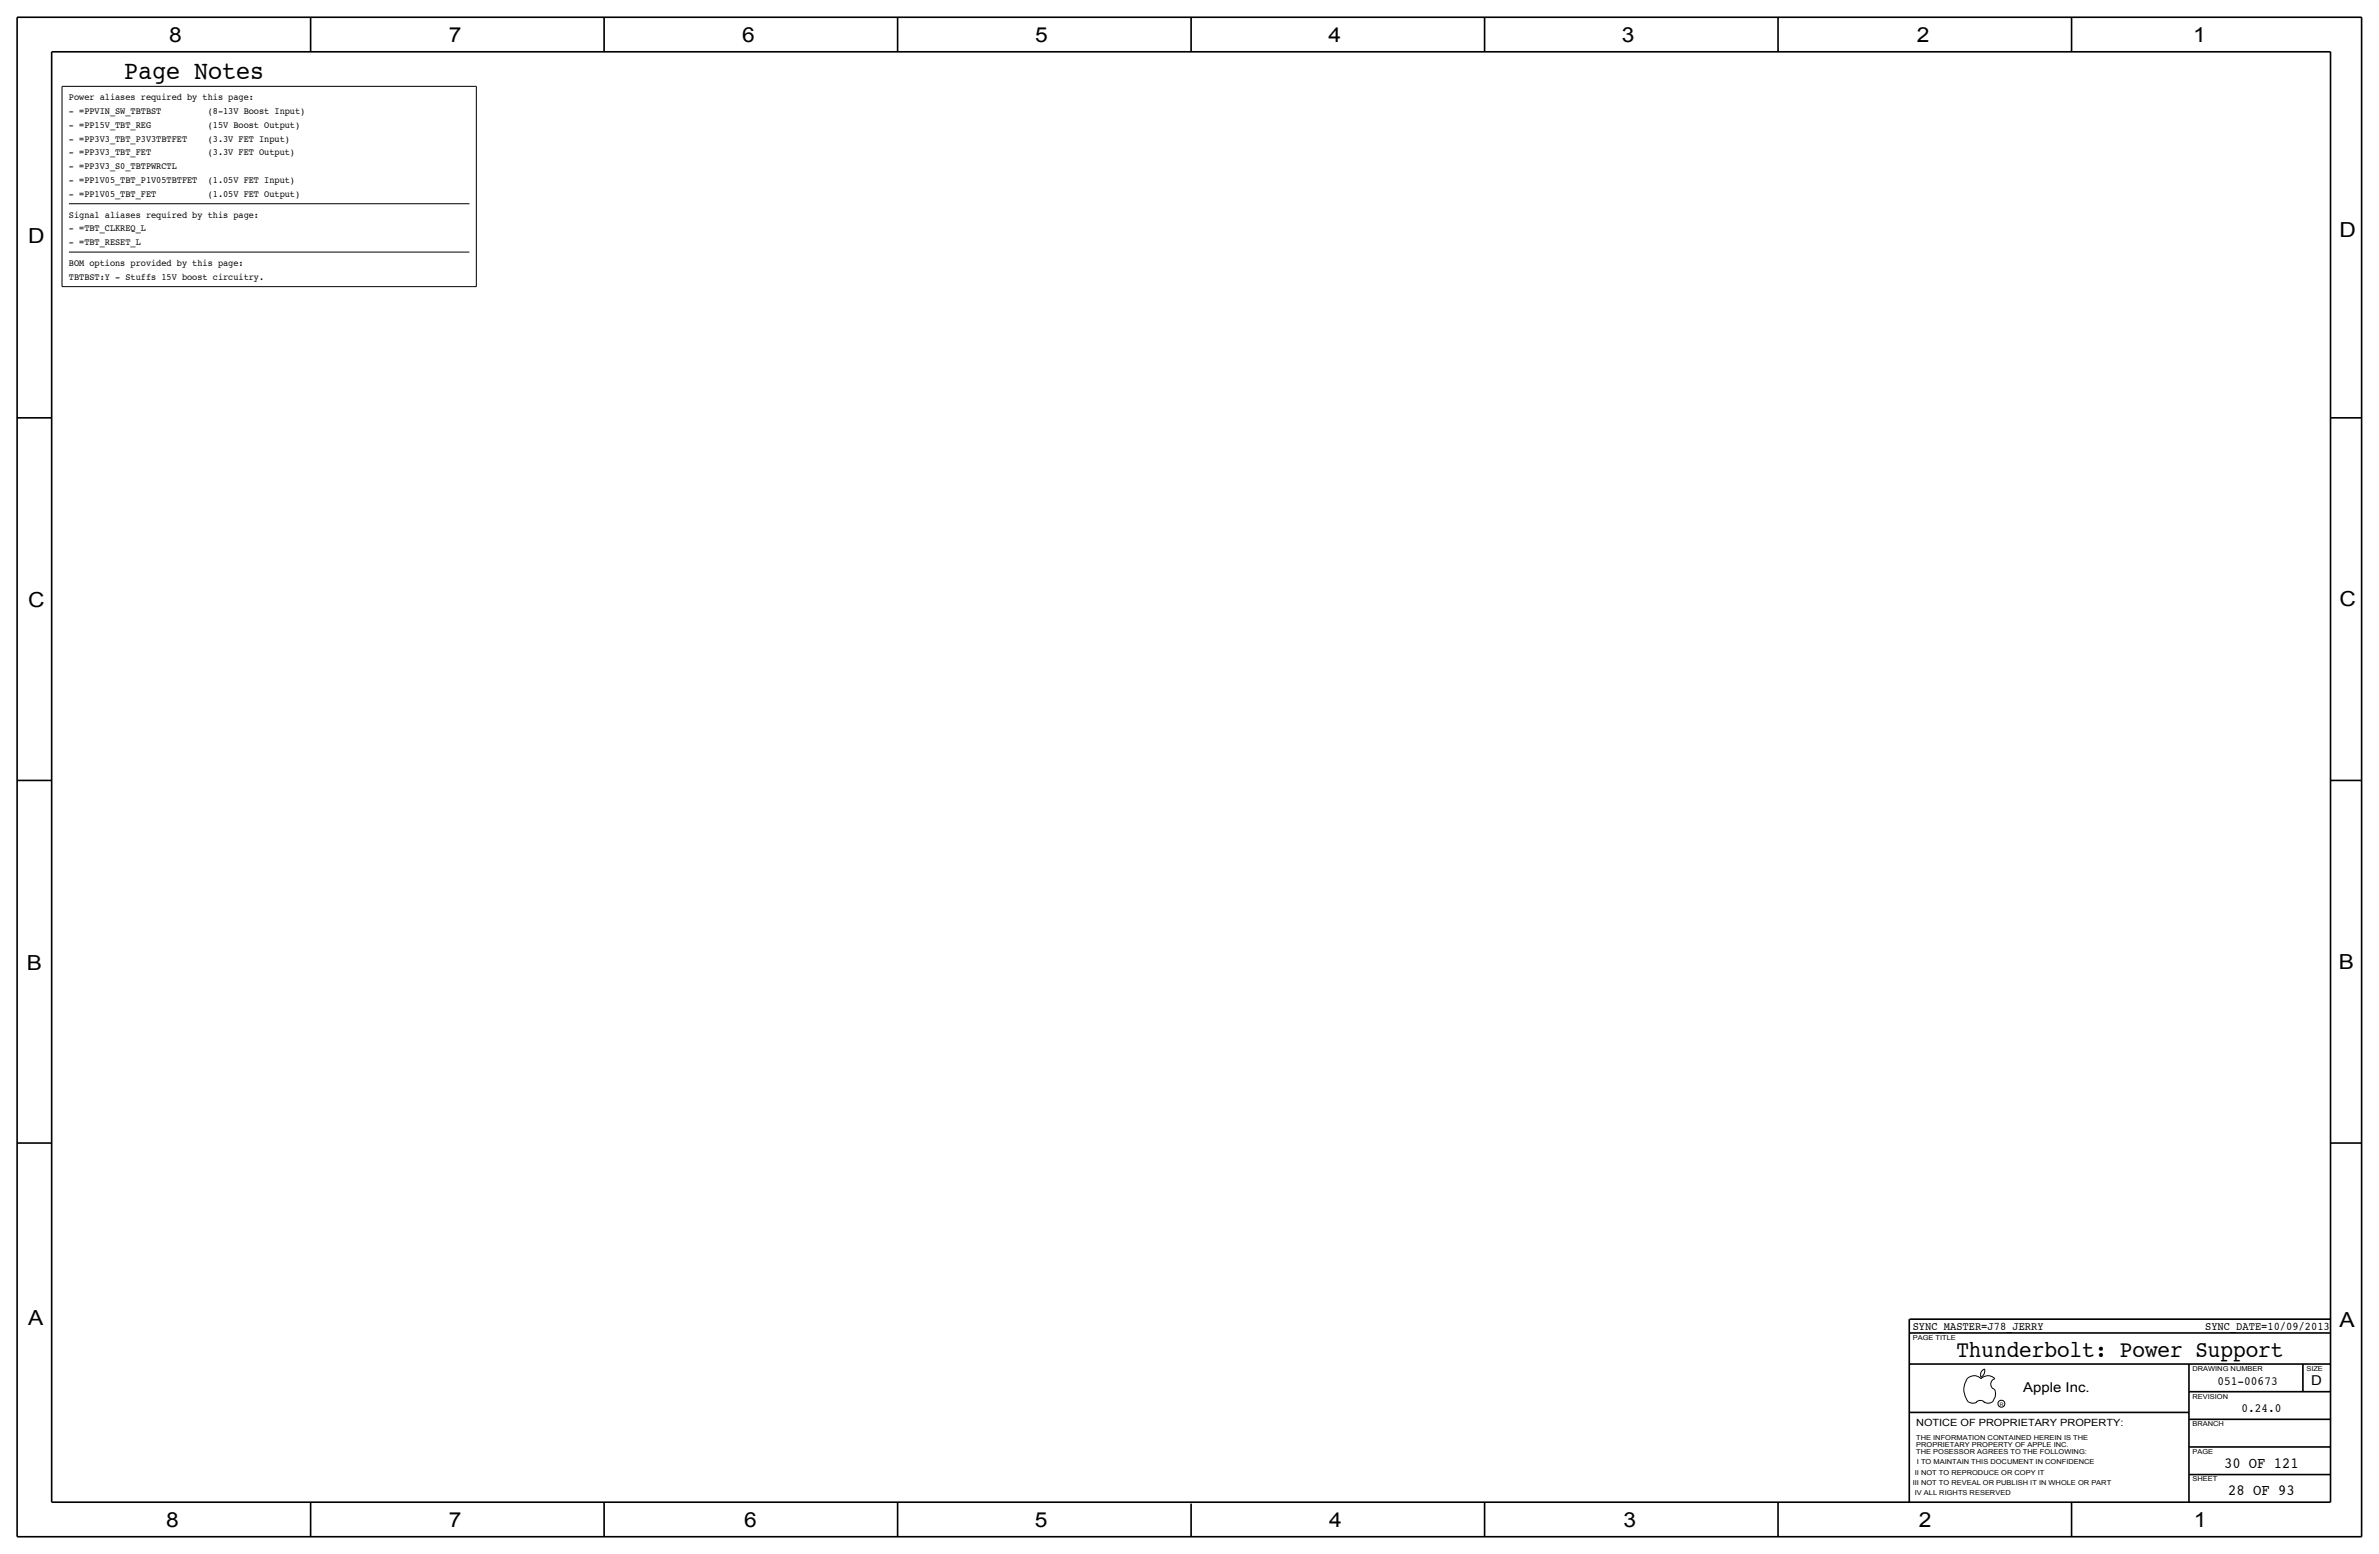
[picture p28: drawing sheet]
<svg xmlns="http://www.w3.org/2000/svg" width="875mm" height="572mm" viewBox="0 0 875 572" stroke-linecap="round" stroke-linejoin="round" font-family="sans-serif">
<defs><g id="words">
<text font-size="9.6" x="45.7" y="29.2">Page Notes</text>
<text font-size="8.6" x="719.6" y="499.1">Thunderbolt: Power Support</text>
<g font-size="7.6">
<text x="62.2" y="15.5">8</text>
<text x="165" y="15.5">7</text>
<text x="273" y="15.5">6</text>
<text x="380.7" y="15.5">5</text>
<text x="488.6" y="15.5">4</text>
<text x="596.6" y="15.5">3</text>
<text x="705.1" y="15.5">2</text>
<text x="806.7" y="15.5">1</text>
<text x="10.4" y="89.4">D</text>
<text x="860.5" y="87.1">D</text>
<text x="10.4" y="223.3">C</text>
<text x="860.5" y="222.8">C</text>
<text x="9.8" y="356.6">B</text>
<text x="860.2" y="356.4">B</text>
<text x="10.4" y="487.4">A</text>
<text x="860.5" y="488.2">A</text>
<text x="61.2" y="561.6">8</text>
<text x="165" y="561.6">7</text>
<text x="273.8" y="561.6">6</text>
<text x="380.7" y="561.6">5</text>
<text x="488.9" y="561.6">4</text>
<text x="597.1" y="561.6">3</text>
<text x="705.8" y="561.6">2</text>
<text x="806.9" y="561.6">1</text>
</g>
<g font-size="5.7">
<text x="818" y="539.8">30 OF 121</text>
<text x="819.6" y="549.9">28 OF 93</text>
</g>
<g font-size="5">
<text x="850.1" y="509.3">D</text>
<text x="744.2" y="511.8">Apple Inc.</text>
</g>
<g font-size="4.6">
<text x="815.7" y="509.3">051-00673</text>
<text x="824.4" y="519.4">0.24.0</text>
</g>
<g font-size="4.3">
<text x="703.5" y="488.9">SYNC_MASTER=J78_JERRY</text>
<text x="811.1" y="488.9">SYNC_DATE=10/09/2013</text>
</g>
<text font-size="3.7" x="704.8" y="524.5">NOTICE OF PROPRIETARY PROPERTY:</text>
<g font-size="3.5">
<text x="25.3" y="36.8">Power aliases required by this page:</text>
<text x="25.3" y="41.9">- =PPVIN_SW_TBTBST</text>
<text x="76.4" y="41.9">(8-13V Boost Input)</text>
<text x="25.3" y="47">- =PP15V_TBT_REG</text>
<text x="76.4" y="47">(15V Boost Output)</text>
<text x="25.3" y="52.1">- =PP3V3_TBT_P3V3TBTFET</text>
<text x="76.4" y="52.1">(3.3V FET Input)</text>
<text x="25.3" y="57.2">- =PP3V3_TBT_FET</text>
<text x="76.4" y="57.2">(3.3V FET Output)</text>
<text x="25.3" y="62.2">- =PP3V3_S0_TBTPWRCTL</text>
<text x="25.3" y="67.3">- =PP1V05_TBT_P1V05TBTFET</text>
<text x="76.4" y="67.3">(1.05V FET Input)</text>
<text x="25.3" y="72.4">- =PP1V05_TBT_FET</text>
<text x="76.4" y="72.4">(1.05V FET Output)</text>
<text x="25.3" y="80">Signal aliases required by this page:</text>
<text x="25.3" y="85.1">- =TBT_CLKREQ_L</text>
<text x="25.3" y="90.2">- =TBT_RESET_L</text>
<text x="25.3" y="97.8">BOM options provided by this page:</text>
<text x="25.3" y="102.9">TBTBST:Y - Stuffs 15V boost circuitry.</text>
</g>
<g font-size="2.5">
<text x="703.5" y="492.8">PAGE TITLE</text>
<text x="806.4" y="504.2">DRAWING NUMBER</text>
<text x="848.3" y="504.2">SIZE</text>
<text x="806.4" y="514.4">REVISION</text>
<text x="806.4" y="524.5">BRANCH</text>
<text x="704.8" y="532.1">PROPRIETARY PROPERTY OF APPLE INC.</text>
<text x="704.8" y="529.6">THE INFORMATION CONTAINED HEREIN IS THE</text>
<text x="704.8" y="534.7">THE POSESSOR AGREES TO THE FOLLOWING:</text>
<text x="705.1" y="538.5">I TO MAINTAIN THIS DOCUMENT IN CONFIDENCE</text>
<text x="806.4" y="534.7">PAGE</text>
<text x="704.3" y="542.3">II NOT TO REPRODUCE OR COPY IT</text>
<text x="806.4" y="544.8">SHEET</text>
<text x="703.5" y="546.1">III NOT TO REVEAL OR PUBLISH IT IN WHOLE OR PART</text>
<text x="704.3" y="549.9">IV ALL RIGHTS RESERVED</text>
</g>
<text font-size="1.8" x="735.5" y="516.9">R</text>
</g></defs>
<g fill="none" stroke="#000" stroke-width=".6" stroke-linecap="butt">
<path d="M6.3 6.4v558.7zM6.3 6.4h862.3zM19 19.1h838.2zM19 19.1v533.4zM114.2 6.4v12.7zM222.2 6.4v12.7zM330.1 6.4v12.7zM438.1 6.4v12.7zM546 6.4v12.7zM654 6.4v12.7zM761.9 6.4v12.7zM857.2 19.1v533.4z"/>
<path d="M868.6 6.4v558.7zM6.3 153.7h12.7zM857.2 153.7h11.4zM6.3 287h12.7zM857.2 287h11.4zM6.3 420.4h12.7zM857.2 420.4h11.4zM702.3 490.2h154.9zM702.3 485.1v5.1zM702.3 490.2v62.3zM702.4 485.1h154.8zM702.3 501.6h154.9z"/>
<path d="M702.3 519.4h102.8zM805.1 501.6v50.8zM805.1 511.8h52.1zM847 501.6v10.2zM805.1 522h52.1zM805.1 532.1h52.1zM19 552.5h838.2zM114.2 552.4v12.7zM222.2 552.5v12.7zM330.1 552.5v12.7zM438.1 553v12.1zM546 552.5v12.7z"/>
<path d="M654 552.5v12.7zM761.9 552.5v12.7zM805.1 542.3h52.1zM6.3 565.1h862.3z"/>
</g>
<g fill="none" stroke="#000" stroke-width=".37">
<path d="M22.8 31.8v73.6zM22.8 31.8h152.4zM175.2 31.8v73.6zM25.3 74.9h147.4zM25.3 92.7h147.4zM22.8 105.4h152.4zM724.1 515.6l.5 .2a2.67 2.67 0 0 0 2.5-.2M726.8 515.7a2.09 2.09 0 0 1 3.1 0M728.6 506.5a2.69 2.69 0 0 0 1.3-3 2.26 2.26 0 0 0-1.3 3M729.7 515.6l.4 .2a2.67 2.67 0 0 0 2.6-.2M733.7 511.1a4.5 4.5 0 0 1-1 4.6M733.8 511a2.08 2.08 0 0 1-1.6-2 2.08 2.08 0 0 1 1.6-2 3.4 3.4 0 0 0-5.1 0 3.6 3.6 0 0 0-3.9-.8 3.6 3.6 0 0 0-2.3 3.3 7.1 7.1 0 0 0 1.6 6.2"/>
<circle cx="736.1" cy="516.2" r="1.28"/>
</g>
<use href="#words"/>
</svg>
